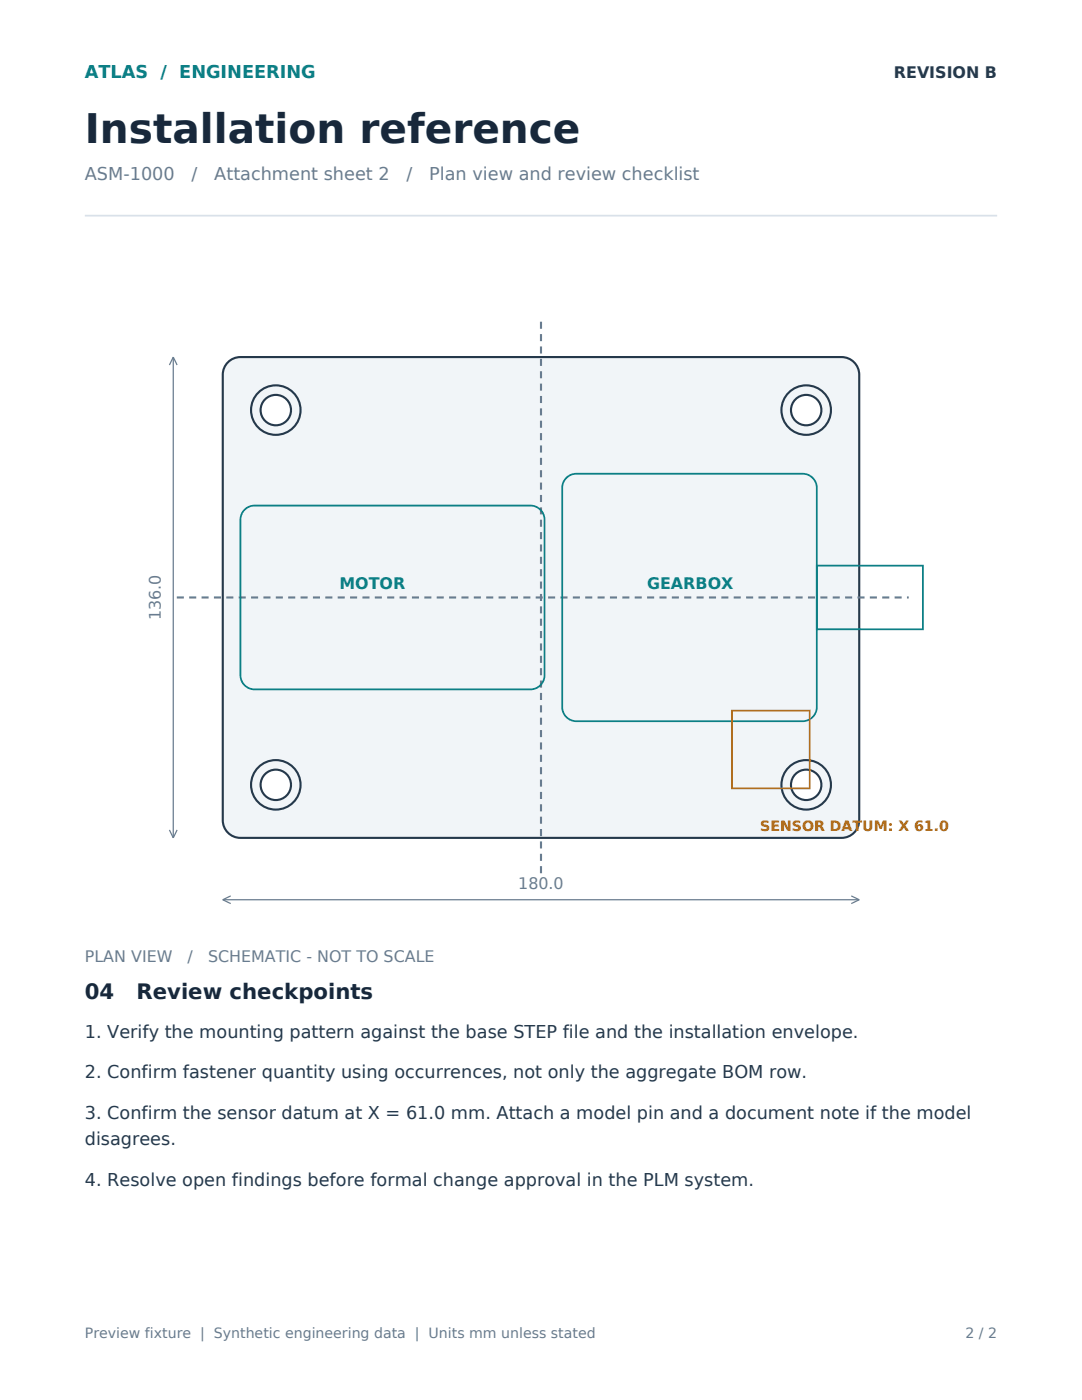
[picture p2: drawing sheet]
<svg xmlns="http://www.w3.org/2000/svg" width="216mm" height="279mm" viewBox="0 0 216 279" stroke-linecap="round" stroke-linejoin="round" font-family="sans-serif">
<defs><g id="words">
<text font-size="8.1" fill="#18283b" x="16.9" y="28.6">Installation reference</text>
<g font-size="4.2" fill="#18283b">
<text x="16.9" y="199.3">04</text>
<text x="27.2" y="199.3">Review checkpoints</text>
</g>
<text font-size="3.5" fill="#0c7f85" x="16.9" y="15.5">ATLAS / ENGINEERING</text>
<g font-size="3.5" fill="#687c90">
<text x="16.9" y="36">ASM-1000</text>
<text x="38.2" y="36">/</text>
<text x="42.8" y="36">Attachment sheet 2</text>
<text x="81.1" y="36">/</text>
<text x="85.7" y="36">Plan view and review checklist</text>
</g>
<g font-size="3.5" fill="#25394b">
<text x="16.9" y="207.1">1. Verify the mounting pattern against the base STEP file and the installation envelope.</text>
<text x="16.9" y="215.2">2. Confirm fastener quantity using occurrences, not only the aggregate BOM row.</text>
<text x="16.9" y="223.3">3. Confirm the sensor datum at X = 61.0 mm. Attach a model pin and a document note if the model</text>
<text x="16.9" y="228.6">disagrees.</text>
<text x="16.9" y="236.7">4. Resolve open findings before formal change approval in the PLM system.</text>
</g>
<text font-size="3.2" fill="#25394b" x="178.4" y="15.5">REVISION B</text>
<g font-size="3.2" fill="#0c7f85">
<text x="67.7" y="117.5">MOTOR</text>
<text x="129.1" y="117.5">GEARBOX</text>
</g>
<g font-size="3.2" fill="#687c90">
<text x="32.1" y="123.8" transform="rotate(-90 32.1 123.8)">136.0</text>
<text x="103.4" y="177.4">180.0</text>
<text x="16.9" y="191.9">PLAN VIEW</text>
<text x="37.4" y="191.9">/</text>
<text x="41.5" y="191.9">SCHEMATIC - NOT TO SCALE</text>
</g>
<text font-size="2.8" fill="#a56416" x="151.7" y="165.8">SENSOR DATUM: X 61.0</text>
<g font-size="2.8" fill="#687c90">
<text x="16.9" y="267.1">Preview fixture | Synthetic engineering data | Units mm unless stated</text>
<text x="192.6" y="267.1">2 / 2</text>
</g>
</g></defs>
<path d="M16.9 43h182.1" fill="none" stroke="#d9e1e9" stroke-width=".35"/>
<path d="M45.5 72.3a3.5 3.5 0 0 1 2.5-1h119.9a3.5 3.5 0 0 1 3.5 3.5v88.9a3.5 3.5 0 0 1-3.5 3.5h-119.9a3.5 3.5 0 0 1-3.6-3.5v-88.9a3.5 3.5 0 0 1 1.1-2.5z" fill-rule="evenodd" fill="#f1f5f8" stroke="#25394b" stroke-width=".42"/>
<circle cx="55" cy="156.6" r="3" fill="#fff" stroke="#25394b" stroke-width=".42"/>
<circle cx="55" cy="156.6" r="4.9" fill="none" stroke="#25394b" stroke-width=".42"/>
<circle cx="55" cy="81.8" r="3" fill="#fff" stroke="#25394b" stroke-width=".42"/>
<circle cx="55" cy="81.8" r="4.9" fill="none" stroke="#25394b" stroke-width=".42"/>
<circle cx="160.9" cy="156.6" r="3" fill="#fff" stroke="#25394b" stroke-width=".42"/>
<circle cx="160.9" cy="156.6" r="4.9" fill="none" stroke="#25394b" stroke-width=".42"/>
<circle cx="160.9" cy="81.8" r="3" fill="#fff" stroke="#25394b" stroke-width=".42"/>
<circle cx="160.9" cy="81.8" r="4.9" fill="none" stroke="#25394b" stroke-width=".42"/>
<path d="M35.3 119.2h146M107.9 174.3v-110.1" fill="none" stroke="#687c90" stroke-width=".42" stroke-dasharray="1.4 1.1" stroke-linecap="butt"/>
<path d="M112.8 95.6a2.82 2.82 0 0 1 2.2-1.1h45.2a2.82 2.82 0 0 1 2.8 2.9v43.7a2.82 2.82 0 0 1-2.8 2.8h-45.2a2.82 2.82 0 0 1-2.8-2.8v-43.7l.1-.7zM49 101.5l1.2-.5 .6-.1h55a2.82 2.82 0 0 1 2.9 2.8v31.1a2.82 2.82 0 0 1-2.9 2.8h-55a2.82 2.82 0 0 1-2.8-2.8v-31.1a2.82 2.82 0 0 1 1-2.2zM163 112.9h21.1v12.7h-21.1z" fill="none" stroke="#0c7f85" stroke-width=".35"/>
<path d="M146 141.8h15.6v15.5h-15.6z" fill="none" stroke="#c47c21" stroke-width=".35"/>
<path d="M34.6 71.3v95.9M34.6 71.3l.7 1.5M34.6 71.3l-.8 1.5M33.8 165.6l.8 1.6M35.3 165.6l-.7 1.6M44.4 179.6h127M44.4 179.6l1.6 .7M46 178.8l-1.6 .8M169.9 178.8l1.5 .8M171.4 179.6l-1.5 .7" fill="none" stroke="#687c90" stroke-width=".25"/>
<use href="#words"/>
</svg>
